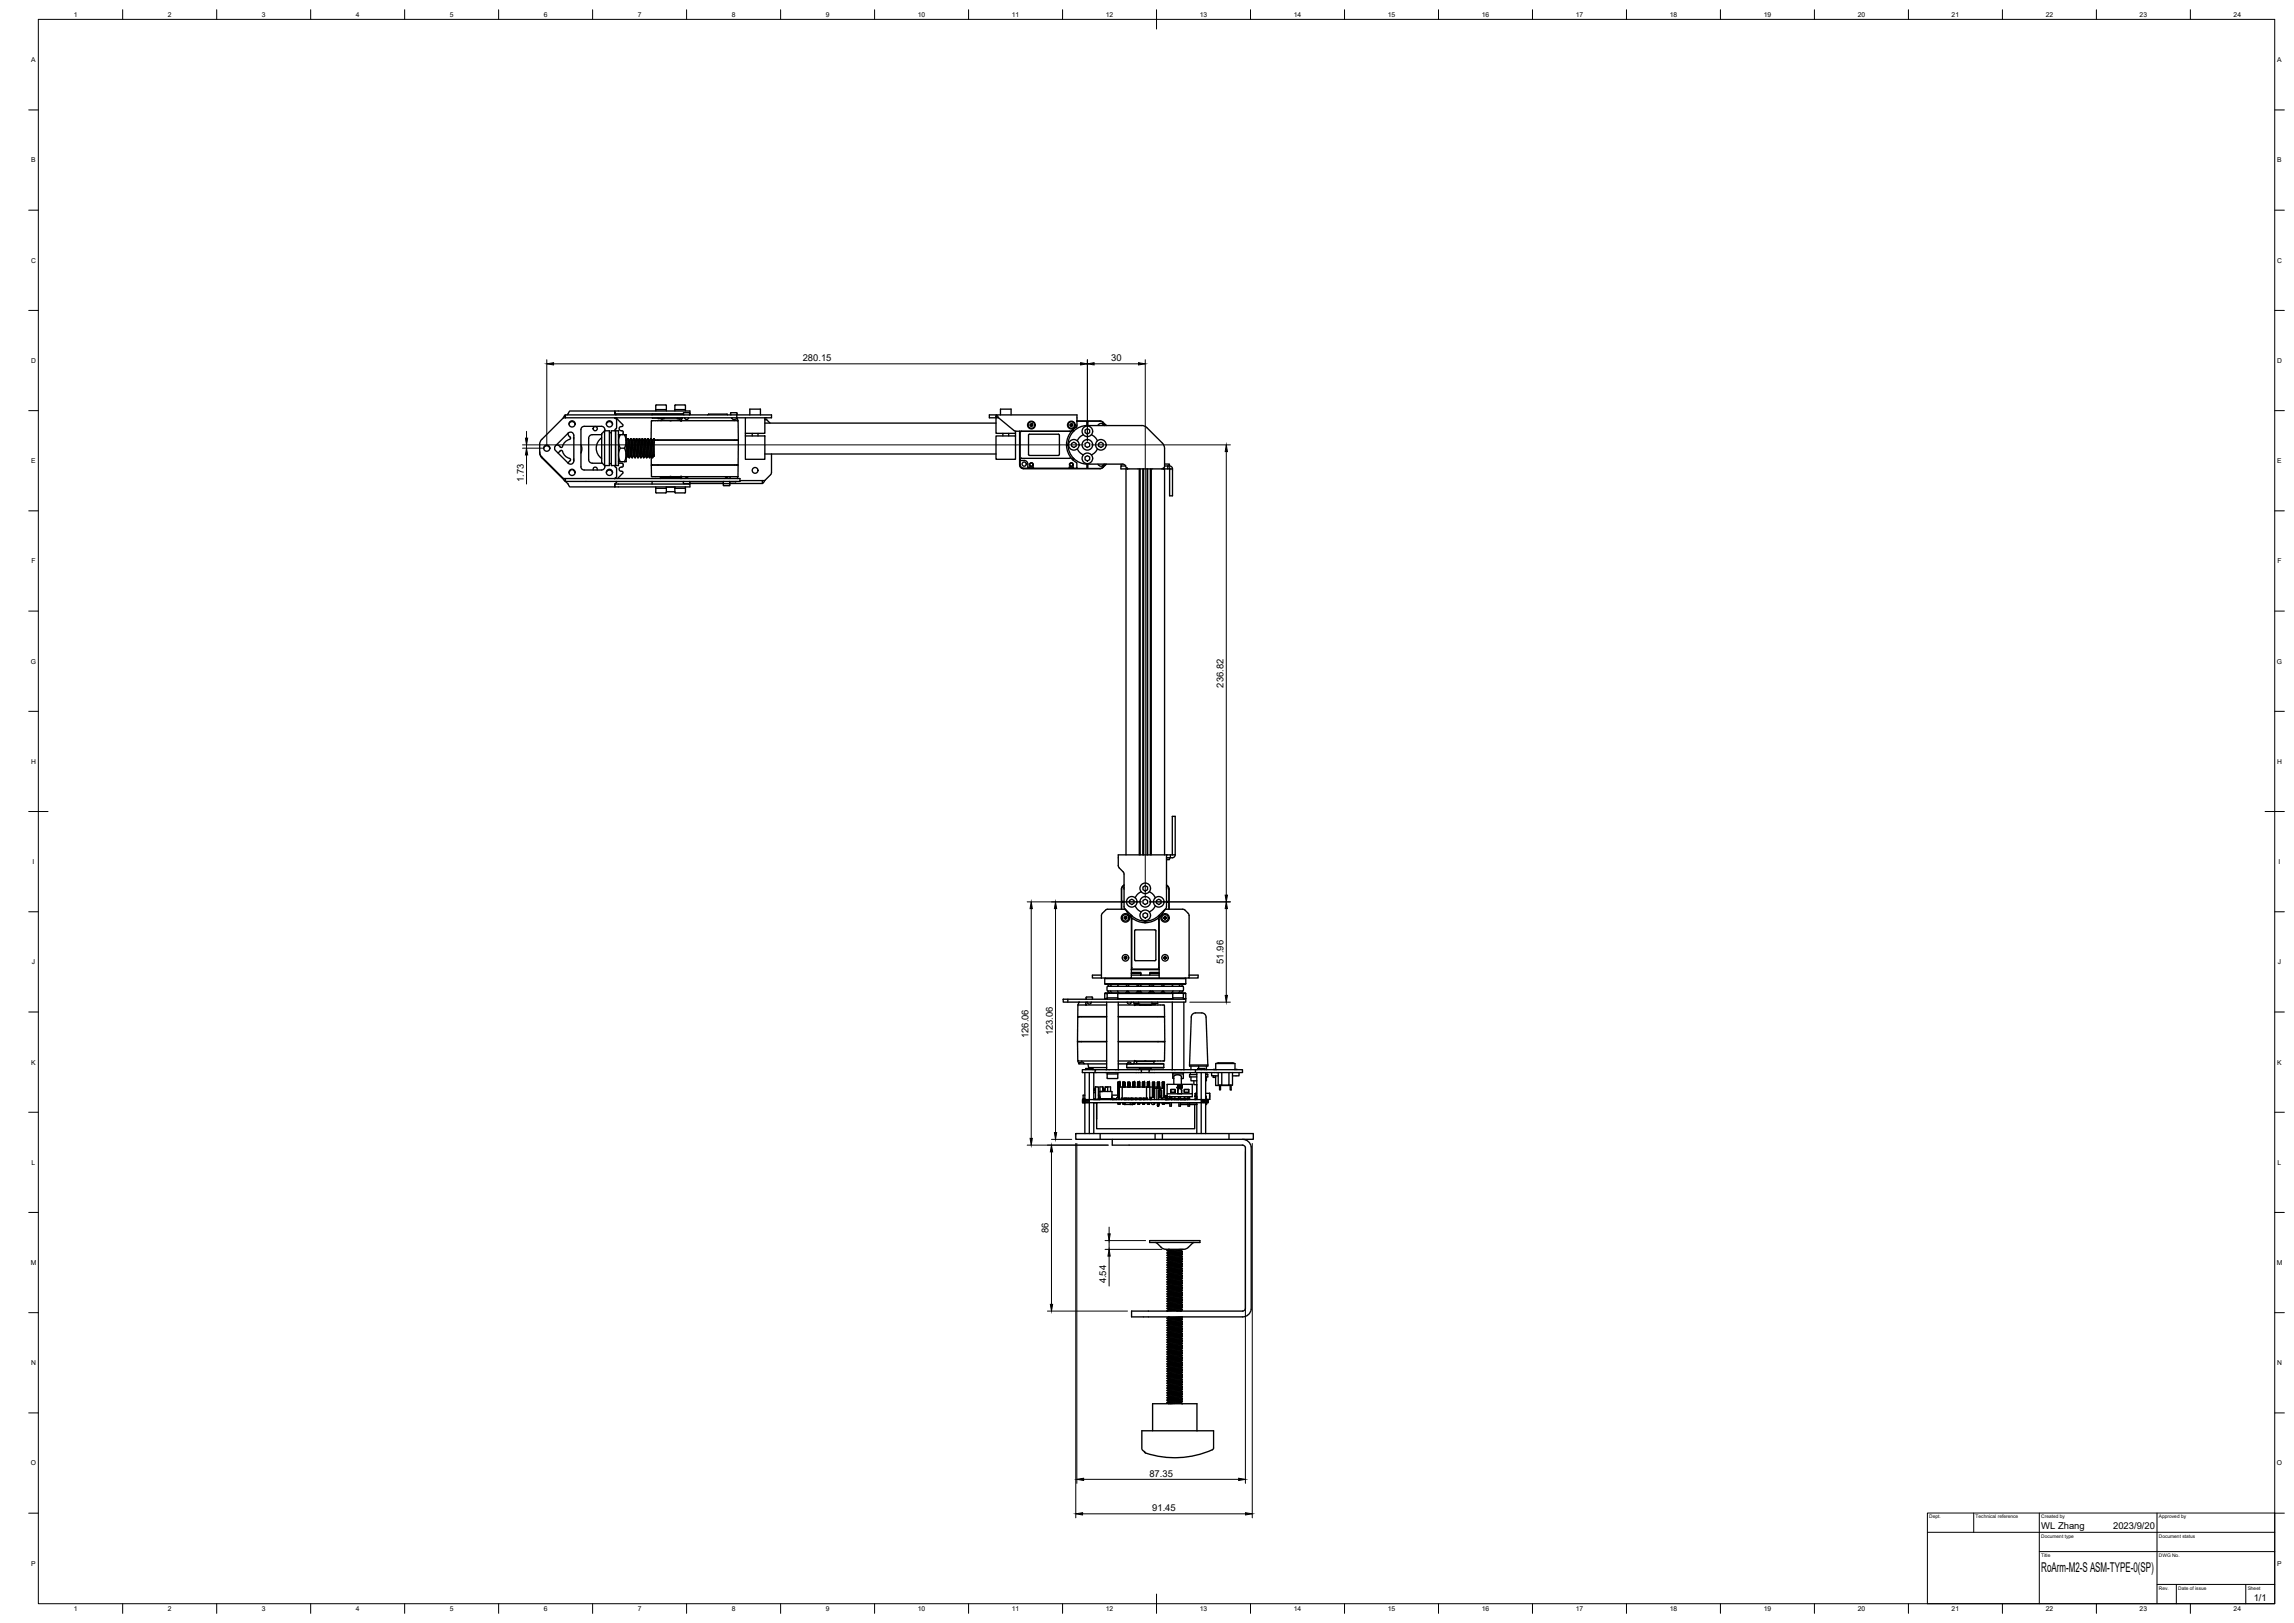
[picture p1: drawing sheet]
<svg xmlns="http://www.w3.org/2000/svg" width="1189mm" height="841mm" viewBox="0 0 1189 841" stroke-linecap="round" stroke-linejoin="round" font-family="sans-serif">
<defs><g id="words">
<text font-size="7" x="1058" y="815">RoArm-M2-S ASM-TYPE-0(SP)</text>
<g font-size="4.9">
<text x="416" y="187">280.15</text>
<text x="576" y="187">30</text>
<text x="271" y="250" transform="rotate(-90 271 250)">1.73</text>
<text x="634" y="356" transform="rotate(-90 634 356)">236.82</text>
<text x="634" y="499" transform="rotate(-90 634 499)">51.96</text>
<text x="533" y="538" transform="rotate(-90 533 538)">126.06</text>
<text x="546" y="536" transform="rotate(-90 546 536)">123.06</text>
<text x="543" y="639" transform="rotate(-90 543 639)">86</text>
<text x="573" y="665" transform="rotate(-90 573 665)">4.54</text>
<text x="596" y="765">87.35</text>
<text x="597" y="783">91.45</text>
<text x="1058" y="793">WL Zhang</text>
<text x="1095" y="793">2023/9/20</text>
<text x="1168" y="830">1/1</text>
</g>
<g font-size="3.5">
<text x="38" y="9">1</text>
<text x="87" y="9">2</text>
<text x="136" y="9">3</text>
<text x="184" y="9">4</text>
<text x="233" y="9">5</text>
<text x="282" y="9">6</text>
<text x="331" y="9">7</text>
<text x="379" y="9">8</text>
<text x="428" y="9">9</text>
<text x="476" y="9">10</text>
<text x="524" y="9">11</text>
<text x="573" y="9">12</text>
<text x="622" y="9">13</text>
<text x="670" y="9">14</text>
<text x="719" y="9">15</text>
<text x="768" y="9">16</text>
<text x="817" y="9">17</text>
<text x="865" y="9">18</text>
<text x="914" y="9">19</text>
<text x="963" y="9">20</text>
<text x="1011" y="9">21</text>
<text x="1060" y="9">22</text>
<text x="1109" y="9">23</text>
<text x="1158" y="9">24</text>
<text x="16" y="32">A</text>
<text x="1180" y="32">A</text>
<text x="16" y="84">B</text>
<text x="1180" y="84">B</text>
<text x="16" y="136">C</text>
<text x="1180" y="136">C</text>
<text x="16" y="188">D</text>
<text x="1180" y="188">D</text>
<text x="16" y="240">E</text>
<text x="1180" y="240">E</text>
<text x="16" y="292">F</text>
<text x="1180" y="292">F</text>
<text x="16" y="344">G</text>
<text x="1180" y="344">G</text>
<text x="16" y="396">H</text>
<text x="1180" y="396">H</text>
<text x="17" y="448">I</text>
<text x="1181" y="448">I</text>
<text x="17" y="500">J</text>
<text x="1181" y="500">J</text>
<text x="16" y="552">K</text>
<text x="1180" y="552">K</text>
<text x="16" y="604">L</text>
<text x="1180" y="604">L</text>
<text x="16" y="655">M</text>
<text x="1180" y="655">M</text>
<text x="16" y="707">N</text>
<text x="1180" y="707">N</text>
<text x="16" y="759">O</text>
<text x="1180" y="759">O</text>
<text x="16" y="811">P</text>
<text x="1180" y="811">P</text>
<text x="38" y="835">1</text>
<text x="87" y="835">2</text>
<text x="136" y="835">3</text>
<text x="184" y="835">4</text>
<text x="233" y="835">5</text>
<text x="282" y="835">6</text>
<text x="331" y="835">7</text>
<text x="379" y="835">8</text>
<text x="428" y="835">9</text>
<text x="476" y="835">10</text>
<text x="524" y="835">11</text>
<text x="573" y="835">12</text>
<text x="622" y="835">13</text>
<text x="670" y="835">14</text>
<text x="719" y="835">15</text>
<text x="768" y="835">16</text>
<text x="817" y="835">17</text>
<text x="865" y="835">18</text>
<text x="914" y="835">19</text>
<text x="963" y="835">20</text>
<text x="1011" y="835">21</text>
<text x="1060" y="835">22</text>
<text x="1109" y="835">23</text>
<text x="1158" y="835">24</text>
</g>
<g font-size="2.5">
<text x="1000" y="787">Dept.</text>
<text x="1024" y="787">Technical reference</text>
<text x="1058" y="787">Created by</text>
<text x="1119" y="787">Approved by</text>
<text x="1058" y="797">Document type</text>
<text x="1119" y="797">Document status</text>
<text x="1058" y="807">Title</text>
<text x="1119" y="807">DWG No.</text>
<text x="1119" y="824">Rev.</text>
<text x="1129" y="824">Date of issue</text>
<text x="1165" y="824">Sheet</text>
</g>
</g></defs>
<!-- layer: Visible -->
<g fill="none" stroke="#000" stroke-width=".7">
<path d="M292 217l-11 11M293 216l-1 1M293 216v-1l-1 2M293 215h89M293 216h89M295 220a1.6 1.6 0 0 1 1-2 1.6 1.6 0 0 1 2 2M314 220a1.6 1.6 0 0 1 2-2 1.6 1.6 0 0 1 1 2M319 217h.1M319 213v1zM319 214v1M319 217l1 1v4l-1 1M319 214h35"/>
<path d="M320 216l3 4a1 1 0 0 1-1 1 1 1 0 0 1-1 0 1.8 1.8 0 0 0 2 3l-1 1M338 218l-1 9M338 218h.1M338 215h16M338 216l16 1M338 214v1M340 212h5v-2h-5v3M341 217h3M343 218h10M343 217v1M345 212v1M347 218h1"/>
<path d="M350 212h5M350 213v-3h5v3M351 217h2M352 217v1M353 217v1h-15M354 217l-1 1h30v10M354 216v1M355 216v1a1 1 0 0 0 1 0 1 1 0 0 0 1 0v-1M357 215h.1M358 214h-1a2.1 2.1 0 0 0-3 1M358 215h-1M358 215v-2h-63l-1 2"/>
<path d="M358 214h.1M367 215h10M379 215h.1M379 215a2.2 2.2 0 0 1 3-1v1M379 216l1 1h2l1 1M382 216v1M382 215h18v1h-18M382 215v1M382 215h.1M382 217h.1M386 216v9h10v-9h1M389 215v-3h5v3"/>
<path d="M396 218l1-1 2 2M396 219h120M516 215l2 2-2-1zM518 217l8 6h28l4-2v-6h-45v1h3v9h10v-2M518 215v-3h6v3M558 218h.1M558 218h13l2 2M570 218l1 1M571 220l1 1M280 234l1 3 11 11h1M281 228l-1 2v6l12 13M282 232a1.6 1.6 0 0 1 1-1 1.6 1.6 0 0 1 2 1"/>
<path d="M294 225l1 1a1 1 0 0 1 1 1 1 1 0 0 1-1 1 7 7 0 0 0-4 4l-3-1M294 224a1.7 1.7 0 0 1 2 0 1.7 1.7 0 0 1 1 2v13a1.5 1.5 0 0 1-1 1 1.5 1.5 0 0 1-1 0v-1a.9 .9 0 0 0 1 0 .9 .9 0 0 0-1-1 7 7 0 0 1-4-5l-2 2M295 224l-7 7-1 1 1 1 7 7M297 227h.1M297 238v1M301 230l1 3-1 2M302 221h1h9a4 4 0 0 1 1 4v16a1.7 1.7 0 0 1-1 3h-9l-2-1v-20zM312 227a7 7 0 0 0 0 11M312 225l1-2h3v18h-3l-1-1zM312 225h-6l-1 1v12l1 2h6M316 224h1M317 223h4v18h-4z"/>
<path d="M319 223v18M321 239h.1M321 225h.1M321 225v3v3a2.3 2.3 0 0 1 0 3v3v2M321 232h3M321 225h3M321 239h3M324 225h1v14h-1v-2v-3a2.3 2.3 0 0 1 0-3v-3zM325 235v2M325 237h.1M325 228v8l1 1M325 228v8"/>
<path d="M325 227l1 10M325 227v1M325 227h1M326 227v10M326 236l-1 1M326 227v1M326 228l1 8M326 228h.1M326 237h.1M326 228l1 8 1 1M327 236h.1M327 227l1 10"/>
<path d="M327 227l-1 1M327 236l-1 1M327 227h.1M327 227l1 1M328 228h.1M328 228v8M328 237h.1M328 228v8l1 1M328 236h1M328 227l1 10M328 227v1M328 236v1"/>
<path d="M329 227v1M329 228l2 9M329 228l1 8M329 237h.1M330 236h.1M330 227l1 10M330 227l-1 1M330 236l-1 1M330 227h.1M330 227l1 1M331 228h.1M331 228v8"/>
<path d="M331 237h.1M331 228v8l1 1M331 236h1M331 227l1 10M331 227v1M331 236v1M331 227h1M332 227v10M332 227v1M332 228h.1M332 228l1 8M332 237h.1"/>
<path d="M332 228l1 8 1 1M333 236h.1M333 236l-1 1M333 227l1 10M333 227l-1 1M333 227h.1M333 227l1 1M334 228v8M334 228h.1M334 237h.1M334 228v8l1 1M334 236h1"/>
<path d="M334 236v1M334 227l1 10M334 227v1M334 227h1M335 227v10M335 227v1M335 228l1 8M335 228h.1M335 237h.1M335 228l1 8 1 1M336 236h.1M336 236l-1 1"/>
<path d="M336 227l1 10M336 227h.1M336 227l-1 1M336 227l1 1M337 228v8M337 228h.1M337 237h.1M337 228v8l1 1M337 227l1 10M337 227v1M337 227h1M338 227v10"/>
<path d="M338 236l-1 1M338 227v1M338 228h.1M338 228l1 8M338 237h.1M339 227v2M339 227l-1 1M339 236l-1 1M339 228h44zM339 229v7M382 228h.1M383 228v13h-45l-1-5"/>
<path d="M386 225v1M386 226h10v12h-10zM390 225v1M393 225v1M396 235h120M400 235v10l-4 4M516 226h10v12h-10zM520 225v1M523 225v1M526 225v1M528 223v18l2 2h40l3-2M529 223v18v1l2 1"/>
<path d="M529 238l3 1 1 1M529 237h.1M529 224h.1M529 224h26M533 235l1 1h15v-1M533 236v-10l1-1h15v11M534 220h1v1h-1zM553 231l1 4 2 3M553 230v1M553 230h1M553 231h1M554 220h1l1 1h-1z"/>
<path d="M555 237l-26 1M555 230l2-1 1 1v1l-1 1-2-1zM556 223l-3 4v3M556 238h.1M556 223h1M556 223v1M556 238l2 2v2M556 237v1M557 238h-1M558 220v1l-2 2M558 233l2 2 1 1M561 225l-2 2-1 1"/>
<path d="M562 230l2-1 1 1v1l-1 1-2-1zM562 223l2-1 1 1v1l-1 1-2-1zM562 237l2-1 1 1v1l-1 1-2-1zM563 221v-3h1v3M566 225l1 1 2 2M569 233l-1 1-2 2M569 220a1.7 1.7 0 0 1 2-1 1.7 1.7 0 0 1 1 1M569 230l2-1 1 1v1l-1 1-2-1zM573 220h.1M573 220v1M292 248l3 4h24v-1M293 248h90v1h-90z"/>
<path d="M296 243l-1 2M297 243l1 2M309 244a1.1 1.1 0 0 0-1-2 1.1 1.1 0 0 0-1 2M314 245a1.6 1.6 0 0 1 2-1 1.6 1.6 0 0 1 1 1M316 240h1M319 241l1 2v4l-1 1M319 248h.1M319 251h.1M319 251h39v1h-39zM320 249l-1 2M321 240h2v2a1.3 1.3 0 0 0-2 1 1.3 1.3 0 0 0 2 1v1l-3 3M338 247h15v1"/>
<path d="M338 247v-6h45l-1 6M338 249v2M338 241h.1M340 252v3h5v-2h-5M342 247h11zM342 247v1M345 247h.1M345 255h5M346 247h.1M347 247h.1M347 247h1M348 247h.1"/>
<path d="M349 247h.1M349 247h1M350 247h.1M350 253h5M353 247v1M354 249v1a1.7 1.7 0 0 0 3 1M355 248l1-1 1 1M355 252v3h-5v-3h-5v1M357 251h.1M357 249v2M357 250h18M375 249v1a1.7 1.7 0 0 0 3 1"/>
<path d="M376 248l1-1v1M378 249v2M378 251a1.7 1.7 0 0 1-3 1v-1h-18M378 251h17M378 247v1M381 250h.1M381 250h-3M381 249v1M382 241h.1M382 247h-29v1M382 247v1M383 249h12"/>
<path d="M396 249h-1M396 249l-1 2v-2M529 241v1l2 1 27-1M533 241v2M533 242h.1M533 242h3M534 242h-1M536 242h.1M554 242h.1M554 242h2M556 242h.1M558 242h.1"/>
<path d="M563 241v2h1v-2M569 241a1.7 1.7 0 0 0 2 1 1.7 1.7 0 0 0 1-1h-1M571 242l-1 1M573 241h.1M581 241h.1M583 241h-1h-18a10 10 0 0 1-10-10 10 10 0 0 1 10-10h28h2l9 10 1 10M583 241h-2v2h3M583 241l1 2M584 243v200M584 243h.1M584 243h19M590 243v200"/>
<path d="M591 243v200M592 243v200M593 243v200M594 243v200M595 243v200M596 243v200M597 243v200M603 243h.1M603 243h3M604 240h2v1M604 241l-1 2M604 241h1"/>
<path d="M604 243v200M605 241l2 1 1 1M605 241v2M606 243h2v14h-2zM608 423h1v20h-1zM580 443h25l-1 27-3 4a10 10 0 0 1-15 0l-3-4-1-17-2-4zM582 459l-1 2M583 460v1M583 459l-2 2M592 460l2-1 1 1v1l-1 1-2-1zM605 460v1M605 444h2"/>
<path d="M605 443h3M605 459l1 2M606 444v1h-1M607 443v1M608 443h.1M609 443l-1 1h-1M581 461v10M583 467h-2v1h2M583 475h1v1h-1zM585 467l2-1 1 1v1l-1 1-2-1zM586 474v1M586 475l-2-3-2-1h-8l-3 3v33"/>
<path d="M586 475l4 3h3M586 475v30M587 475h-1M587 476v25M588 469l1 2 2 2M591 462l-1 1-2 2M592 474l2-1 1 1v1l-1 1-2-1zM592 467l2-1 1 1v1l-1 1-2-1zM593 478h1M593 477v1M594 477v1M596 462l2 2 1 1"/>
<path d="M599 469l-2 2-1 2M599 467l2-1 1 1v1l-1 1-2-1zM600 476l1 25M600 475h1M601 475l-3 2-4 1M601 475l3-4h9l3 3v31M601 475v30M601 474v1M603 475h1l1 1h-1zM605 467h1v1h-1M606 461v10M583 496h1v1h-1z"/>
<path d="M588 482h11v16h-11zM603 496h1l1 1h-1zM551 518h64v1h-64zM553 518v1M559 519v2M559 519h.1M563 519v2M564 519h-1a1.1 1.1 0 0 0 2 1 1.1 1.1 0 0 0 1-1M566 517v1M566 517a1.7 1.7 0 0 0-3 1M571 505h-5v2h5M573 517h1"/>
<path d="M573 515h1M573 515h41l1 2M573 510h42M573 507h42M573 517v1M573 507v3M573 515v2M573 507h.1M574 519v35M574 517h5M574 518v-3h5v3M574 511h37a1.5 1.5 0 0 1 2 1 1.5 1.5 0 0 1-2 1h-36a1.4 1.4 0 0 1-1 0 1.4 1.4 0 0 1 0-2z"/>
<path d="M574 513l1 2M575 510l-1 1M575 513l1 2M576 510l-1 1M579 513l1 2M579 517h29M579 515h29M580 519v35M580 510h.1M580 514v1M580 510l-1 1M583 510l1 1"/>
<path d="M584 514h1M584 513l-1 2M584 519a1.1 1.1 0 0 0 1 1 1.1 1.1 0 0 0 1-1M585 513v2M585 510v1M586 504h5v1v-1zM586 504h5M586 505h15M586 505v2h-15M586 507h15M586 502h15M587 501h.1"/>
<path d="M587 501v1M587 519l1 2h-8M588 520h.1M589 510l1 1M589 514h2M590 513l-1 2M590 519v1h-2M590 510v1M590 513v1M591 513v1M591 513l1 2M592 510l-1 1"/>
<path d="M595 510l1 1M596 514h2M596 513l-1 2M596 513v1M597 519v1h3v-1M597 510v1M597 513v1M597 513l1 2M598 510l-1 1M599 520h.1M601 501l-1 1M601 501h.1"/>
<path d="M601 504h-5h5h-5v1M601 505v2h15v-2M602 510v1M602 514h1M602 513v2M603 513l1 2M604 510l-1 1M607 510l1 1M607 514v1M607 510h.1M608 519v35M608 517h5"/>
<path d="M608 518v-3h5v3M608 513l-1 2M611 510l1 1M612 513l-1 2M612 510l1 1M613 513l-1 2M613 517h2M613 515h2M614 519v35M614 507l1 3M615 517l-1 1M616 505h5v2h-5"/>
<path d="M559 521v6h15h-15l-1 13h16M559 521h15M559 527h.1M559 540h.1M574 540h-16l1 10h15M580 540h24l-1 10M588 521h6M588 520h11zM591 521h.1M591 521h1M592 521h.1M593 521h.1"/>
<path d="M593 521h1M594 521h.1M595 521h.1M595 521h1M596 521h.1M596 521h1M597 521h.1M601 521h-7M601 521h2l1 6h-24h24v13h-24M603 527h.1M603 540h.1M618 526l2-1a4 4 0 0 1 5 2l1 25h-10l1-25z"/>
<path d="M559 550v1l2-1 1 1M559 551h3M562 551h12M562 556v14M563 554h3M564 551v2h10M565 556v14h58v-14M567 556v14h1h-1M568 554h-7v2h7v-2h6M574 554h18M574 556h5M574 556v3h5v-3"/>
<path d="M580 550h8v1M580 551h4M584 553h19M584 551h19M584 551v2M584 551h.1M584 551h3M586 551a1 1 0 0 0-1-1 1 1 0 0 0-1 1M586 551h.1M588 551h-1M588 551h15v2M589 550h10"/>
<path d="M589 550v1M591 553v1h5l1-1M593 550h1M596 554h-4v2h-24M598 550v1M603 550h.1M603 550h-15M608 554h12M608 554h-12v2h-4M608 556h5M608 556v3M613 556v3h-1"/>
<path d="M616 552h10M617 556v1M617 558v2h3M617 552v2M620 556h3M620 557h-4v1h4M620 556v14M621 554h3M621 552v2M625 557h1v1h-1M625 556v14M625 558v2"/>
<path d="M625 552v2M626 556v1M628 556v1h3M629 557v1h1M629 554h.1M629 554h15v2h-21M630 557v5h2M631 551h8M631 556v6h2v-6M637 556v6h-4M639 556v6h-2M639 551h-8"/>
<path d="M639 551h.1M641 554h-1v-3h-10v3h-10v2h-24M641 554h.1M642 556v1h-3M561 570v1zM561 570v1M561 569l1 1M561 569h1M561 570h.1M562 570v1M562 571v16M562 571h.1"/>
<path d="M562 569v1v1M562 569v1M562 568h-1v1M562 570h1v1h-1M563 570v1M563 570h1v1h-1M564 570h1v1h-1M567 566h1M567 564h.1M567 565v-1v1M568 563v2h-1M568 563h1v7h-1z"/>
<path d="M568 563h.1M569 571h-2v16M569 569h1M569 568h1M570 570h.1M570 569v1M570 568h.1M570 569h.1M570 566h.1M570 568v1M571 566h5v2M571 566h-1"/>
<path d="M571 563l1 2h1v-2h3v3M572 566v-3h-2v6M572 564v1M574 563v3M574 563h-1M576 569l-6 1h6M576 568v1M576 569h.1M576 568h.1M576 569h1M576 568h3M576 570h.1"/>
<path d="M576 569v1M577 569v1zM577 569h2M579 571v1h1v-1M580 561v8M580 571v1M580 563v7zM580 563h17M580 561v8h-1v1M580 561v2v-2M580 561h-1v8M580 561v2z"/>
<path d="M581 570v-1h14v1M581 569v1M582 563v6M582 571v1h1v-1v1h4v-1v1h1v-1M582 561v2M582 571v1M582 561l1 2M583 569h.1M583 569v1M583 561h.1M583 571v1M583 561v2"/>
<path d="M583 561v2zM583 570h.1M583 569v1v-1M584 569v1v-1M584 569v1M584 561v2l1-2M585 569h.1M585 569v1M585 561v2M585 563v-2v2M585 570h.1M585 569v1v-1"/>
<path d="M585 561h.1M585 561v2zM585 563v-2l1 2M586 571v1M586 569v1v-1M586 569v1M587 569h.1M587 569v1M587 571v1M587 570h.1M587 561v2v-2M587 569v1v-1"/>
<path d="M587 561h1M587 561v2M588 561v2M588 571v1M588 561h.1M588 569v1M589 569h.1M589 569v1M589 570h.1M589 569v1v-1M590 571v1h1v-1M590 561v2"/>
<path d="M590 571v1M590 561h1M591 561v2zM591 569h.1M591 569v1M591 570h.1M591 569v1v-1M592 571h-2v1M592 571v1h1v-1M592 561v2M592 571v1M593 561v2"/>
<path d="M593 569h.1M593 561h-1v2M593 569v1M593 561h.1M593 571v1M593 570h.1M593 561v2zM593 569v1v-1M594 569v1M594 571h-1v1M594 563v6M595 571v1h1v-1"/>
<path d="M595 561v2M595 571v1M595 561h1M596 561v2M596 571v1M596 561v9M596 569h.1M596 569v1zM596 569v1M596 570h.1M597 569l-1 1M597 571l1 1v-1v1"/>
<path d="M598 561l-1 8M598 561v8M598 561v8h-1v1M598 561v3M598 563h2M598 572h.1M600 570v-6h1v1h-1v5M600 563v1h-2v6M600 561v3v-3M600 572h.1M600 561h.1M600 571v2"/>
<path d="M600 573h1M600 561v3M600 568h2M601 565v3M601 561l-1 3M601 561v3M601 571v2M601 561h.1M601 571v1M601 563v5M602 569h.1M602 568v1"/>
<path d="M602 568h.1M602 568l-1 1h1M602 564h1v5h-1v-4h-1zM602 569v1M602 571v1h1v-1M603 561v3M603 571v1M603 561v8h1v1M603 561v8zM603 561h-1v3M603 568h.1M603 568h2"/>
<path d="M603 568h1M604 569v1zM604 569h1M604 570h.1M604 569h1h-1zM605 569h.1M605 569v1M605 570h.1M605 569v1zM605 568h-1M605 567v1h13v-1M605 569h1"/>
<path d="M605 568h.1M606 568h.1M606 571l-3 1M606 568v2M606 568v1M606 569v1M606 571v2h1v-2M607 565h2v1h-2zM607 569h1v1l-2-1M607 568v1M607 570h.1M608 569v1"/>
<path d="M608 569h.1M608 562v-4l2-1 2 1v4M609 569h1v1h-1zM609 568v1M610 569v1zM610 564h.1M610 563h3zM610 565v2h-5v-5h13v5h-6v-2M610 567h2M610 565v2h2v-2M611 564h.1M610 565a.9 .9 0 0 1 1-1 .9 .9 0 0 1 1 1"/>
<path d="M610 569v1M611 569h1v1M611 570h.1M611 568v1M611 571v2h1v-2M611 568v2M612 564h.1M612 568v1h2M612 572h4M612 569h1M612 569h.1M612 570h.1"/>
<path d="M612 563v-1v1v-1h-2v1h1v-1v1h2M612 563h.1M613 564h.1M613 563h.1M613 562l-1 1M613 570h-1M614 569h.1M614 570h.1M614 565h2v1h-2zM614 568v1M614 569l1 1zM615 569v1"/>
<path d="M616 569h.1M616 568v2h-1zM616 571v2v-2M616 569v1M616 568v1M616 572h4M619 560v2h1M619 572v13h-51v-14v9M619 568h.1M619 567h.1M619 567v1M619 567h1"/>
<path d="M619 568h1M619 568v1h1M620 569v1M620 570h.1M620 570h-1M620 567h.1M620 567v1M620 568h.1M620 567h-1M620 569h.1M620 571v16M623 570v1z"/>
<path d="M623 570h1v1h-1M624 570v1M624 570h1v1h-1M625 570v1M625 568h.1M625 567h2v3M625 571v16M625 569h.1M625 568v2M625 570h2M625 571v1M626 570v1"/>
<path d="M627 567v3M632 562v3h1v-3M637 562h-4M638 562v3v-3M558 587h92v3h-92zM565 587v-16h58v16M570 587v3M576 590v3h68l1 1v85h-1h-58v3h58a5 5 0 0 0 4-3v-85a5 5 0 0 0-4-4M599 587v3M602 587v3M637 587v3M596 643h26v1h-26z"/>
<path d="M605 649h.1M605 652h.1M605 654h.1M605 657h.1M605 658h.1M606 647v1M606 649h.1M606 650h.1M606 651h.1M606 652v1M606 654h.1M606 655h.1"/>
<path d="M606 656h.1M606 657v1M606 659h.1M606 660h.1M606 647l-1 1M606 650h-1M606 655h-1M606 659h-1M606 647h.1M612 659l-6 1M612 658l-6 1M612 657h-6"/>
<path d="M612 655l-6 1M612 654l-6 1M612 653l-6 1M612 652h-6M612 650l-6 1M612 649l-6 1M612 648l-6 1M612 657l-6 1M612 656h-6M612 652l-7 1M612 651h-6M612 657h1l-8 1h1"/>
<path d="M612 648h.1M612 649h.1M612 650v1M612 652h.1M612 653h.1M612 654h.1M612 655v1M612 657h.1M612 658h.1M612 659h.1M612 659l1 1M612 658l1 1"/>
<path d="M612 656h1M612 654l1 1M612 653l1 1M612 652h1M612 651h1M612 649l1 1M612 648l1 1M612 647l-7 1M613 649h-8h1M613 650l-8 1M613 651l-8 1 1-1M613 652l-8 1"/>
<path d="M613 654h-8h1M613 655l-8 1M613 656l-8 1 1-1M613 659h-8M613 660h-8h1M613 659h-1M613 658h-1M613 656l-1 1M613 655h-1M613 654h-1M613 653h-1M613 651l-1 1"/>
<path d="M613 650h-1M613 649h-1M613 648h-1M613 660l-8 1h1M613 659h-8l1 1M613 657l-8 1 1 1M613 656l-8 1h1M613 655l-8 1h1M613 654h-8l1 1M613 652l-8 1 1 1M613 651l-8 1h1M613 650l-8 1h1"/>
<path d="M613 649h-8l1 1M613 647l-8 1 1 1M613 647h.1M613 649h.1M613 650h.1M613 651h.1M613 652h.1M613 654h.1M613 655h.1M613 656h.1M613 657h.1M613 659h.1"/>
<path d="M613 660h.1M619 644l-4 3h-2h-10l-4-3M605 660v1M605 663h.1M605 667h.1M605 669h.1M605 673h.1M605 675v1M605 678h.1M606 661h.1M606 662v1M606 664h.1"/>
<path d="M606 665h.1M606 666h.1M606 667v1M606 669h.1M606 670h.1M606 671h.1M606 672v1M606 674h.1M606 675h.1M606 676h.1M606 677v1M606 679h.1"/>
<path d="M606 661l-1 1M606 664h-1M606 665h-1M606 670h-1M606 671l-1 1M606 674h-1M606 676l-1 1M606 679h-1M612 679h-2M612 678l-6 1M612 677h-6M612 675l-6 1"/>
<path d="M612 674l-6 1M612 673l-6 1M612 672h-6M612 670l-6 1M612 669l-6 1M612 668l-6 1M612 667h-6M612 665l-6 1M612 664l-6 1M612 663l-6 1M612 662h-6M612 660l-6 1"/>
<path d="M612 677l-6 1M612 676h-6M612 672l-7 1 8-1h-1M612 671h-6M612 667l-7 1M612 666h-6M612 662l-6 1M612 661h-6M612 662h1l-8 1h1M612 667h1l-8 1M612 660v1M612 662h.1"/>
<path d="M612 663h.1M612 664h.1M612 665v1M612 668h.1M612 669h.1M612 670v1M612 673h.1M612 674h.1M612 675v1M612 677h.1M612 678h.1M612 679h.1"/>
<path d="M612 678l1 1M612 677h1M612 676h1M612 674l1 1M612 673l1 1M612 671h1M612 669l1 1M612 668l1 1M612 666h1M612 664l1 1M612 663l1 1M612 661h1"/>
<path d="M613 672l-8 1 1 1M613 661l-8 1M613 664h-8M613 665l-8 1M613 666l-8 1 1-1M613 669h-8h1M613 670l-8 1M613 671l-8 1M613 674h-8M613 675h-8h1M613 676l-8 1M613 677l-8 1h1"/>
<path d="M613 679h-8M613 679h-1M613 678h-1M613 676l-1 1M613 675h-1M613 674h-1M613 673h-1M613 671l-1 1M613 670h-1M613 669h-1M613 668h-1M613 666l-1 1"/>
<path d="M613 665h-1M613 664h-1M613 663h-1M613 661l-1 1M613 660h-1M613 677l-8 1 1 1M613 676l-8 1h1M613 675l-8 1h1M613 674h-8l1 1M613 671l-8 1h1M613 670l-8 1h1M613 669h-8l1 1"/>
<path d="M613 667l-8 1 1 1M613 666l-8 1h1M613 665l-8 1h1M613 664h-8l1 1M613 662l-8 1 1 1M613 661l-8 1h1M613 661h.1M613 662h.1M613 664h.1M613 665h.1M613 666h.1M613 667h.1"/>
<path d="M613 669h.1M613 670h.1M613 671h.1M613 672h.1M613 674h.1M613 675h.1M613 676h.1M613 679h.1M605 683h.1M605 685v1M605 689h.1M605 692h.1"/>
<path d="M605 694h.1M605 698h.1M606 682v1M606 684h.1M606 685h.1M606 686h.1M606 687v1M606 689h.1M606 690h.1M606 691h.1M606 692v1M606 694h.1"/>
<path d="M606 695h.1M606 696h.1M606 697v1M606 699h.1M606 700h.1M606 684h-1M606 686l-1 1M606 688h-1M606 690h-1M606 695h-1M606 696l-1 1M606 699h-1"/>
<path d="M612 699l-6 1M612 698l-6 1M612 697h-6M612 695l-6 1M612 694l-6 1M612 693l-6 1M612 692h-6M612 690l-6 1M612 689l-6 1M612 688l-6 1M612 687h-6M612 685l-6 1"/>
<path d="M612 684l-6 1M612 683l-6 1M612 697l-6 1M612 696h-6M612 692l-7 1M612 691h-6M612 687l-6 1M612 686h-6M612 687h1l-8 1M612 692h1l-8 1M612 683h.1M612 684h.1"/>
<path d="M612 685v1M612 688h.1M612 689h.1M612 690v1M612 693h.1M612 694h.1M612 695v1M612 697h.1M612 698h.1M612 699h.1M612 699l1 1M612 698l1 1"/>
<path d="M612 697h1M612 696h1M612 694l1 1M612 693l1 1M612 691h1M612 689l1 1M612 688l1 1M612 686h1M612 684l1 1M612 683l1 1M612 682l-7 1h1M613 684h-8"/>
<path d="M613 685h-8h1M613 686l-8 1M613 689h-8h1M613 690l-8 1M613 691l-8 1 1-1M613 694h-8h1M613 695l-8 1M613 696l-8 1M613 697l-8 1h1M613 699h-8M613 700h-8h1M613 699h-1"/>
<path d="M613 698h-1M613 696l-1 1M613 695h-1M613 694h-1M613 693h-1M613 691l-1 1M613 690h-1M613 689h-1M613 688h-1M613 686l-1 1M613 685h-1M613 684h-1"/>
<path d="M613 683h-1M613 700l-8 1h1M613 699h-8l1 1M613 697l-8 1 1 1M613 696l-8 1h1M613 695l-8 1h1M613 694h-8l1 1M613 692l-8 1 1 1M613 691l-8 1h1M613 690l-8 1h1M613 689h-8l1 1M613 688h-8l1 1"/>
<path d="M613 686l-8 1h1M613 685l-8 1h1M613 684h-8l1 1M613 682l-8 1 1 1M613 682h.1M613 684h.1M613 685h.1M613 686h.1M613 687v1M613 689h.1M613 690h.1M613 691h.1"/>
<path d="M613 692h.1M613 694h.1M613 695h.1M613 696h.1M613 697h.1M613 699h.1M613 700h.1M605 700v1M605 703h.1M605 705v1M605 709h.1M605 712h.1"/>
<path d="M605 714h.1M605 717h.1M605 718h.1M606 701h.1M606 702v1M606 704h.1M606 705h.1M606 706h.1M606 707v1M606 709h.1M606 710h.1M606 711h.1"/>
<path d="M606 712v1M606 714h.1M606 715h.1M606 716h.1M606 717v1M606 719h.1M606 720h.1M606 701l-1 1M606 704h-1M606 706l-1 1M606 708h-1M606 710h-1"/>
<path d="M606 715h-1M606 719h-1M612 719l-6 1M612 718l-6 1M612 717h-6M612 715l-6 1M612 714l-6 1M612 713l-6 1M612 712h-6M612 710l-6 1M612 709l-6 1M612 708l-6 1"/>
<path d="M612 707h-6M612 705l-6 1M612 704l-6 1M612 703l-6 1M612 702h-6M612 700l-6 1M612 717l-7 1 8-1h-1M612 716h-6M612 712l-7 1M612 711h-6M612 707l-6 1M612 706h-6"/>
<path d="M612 702l-6 1M612 701h-6M612 702h1l-8 1h1M612 707h1l-8 1M612 712h1l-8 1M612 700v1M612 702h.1M612 703h.1M612 704h.1M612 705v1M612 707h.1M612 708h.1"/>
<path d="M612 709h.1M612 710v1M612 713h.1M612 714h.1M612 715v1M612 718h.1M612 719h.1M612 719l1 1M612 718l1 1M612 716h1M612 714l1 1M612 713l1 1"/>
<path d="M612 711h1M612 709l1 1M612 708l1 1M612 706h1M612 704l1 1M612 703l1 1M612 701h1M613 701l-8 1M613 704h-8M613 705h-8h1M613 706l-8 1M613 709h-8h1"/>
<path d="M613 710l-8 1M613 711l-8 1 1-1M613 714h-8h1M613 715l-8 1M613 716l-8 1 1-1M613 719h-8M613 720h-8h1M613 719h-1M613 718h-1M613 716l-1 1M613 715h-1M613 714h-1"/>
<path d="M613 713h-1M613 711l-1 1M613 710h-1M613 709h-1M613 708h-1M613 706l-1 1M613 705h-1M613 704h-1M613 703h-1M613 701l-1 1M613 700h-1M613 720l-8 1h1"/>
<path d="M613 719h-8l1 1M613 717l-8 1 1 1M613 716l-8 1h1M613 715l-8 1h1M613 714h-8l1 1M613 712l-8 1 1 1M613 711l-8 1h1M613 710l-8 1h1M613 709h-8l1 1M613 708h-8l1 1M613 706l-8 1h1M613 705l-8 1h1"/>
<path d="M613 704h-8l1 1M613 702l-8 1 1 1M613 701l-8 1h1M613 701h.1M613 702h.1M613 704h.1M613 705h.1M613 706h.1M613 707v1M613 709h.1M613 710h.1M613 711h.1"/>
<path d="M613 712h.1M613 714h.1M613 715h.1M613 716h.1M613 717h.1M613 719h.1M613 720h.1M605 720v1M605 723h.1M605 725v1M606 721h.1M606 722v1"/>
<path d="M606 724h.1M606 725h.1M606 726h.1M606 727h.1M606 721l-1 1M606 724h-1M606 726l-1 1M612 727h-6M612 725l-6 1M612 724l-6 1M612 723l-6 1M612 722h-6"/>
<path d="M612 720l-6 1M612 726h-6M612 722l-6 1M612 721h-6M612 722h1l-8 1h1M612 727h1h-1M612 720v1M612 722h.1M612 723h.1M612 724h.1M612 725v1M612 727h.1"/>
<path d="M612 726h1M612 724l1 1M612 723l1 1M612 721h1M613 721l-8 1M613 724h-8M613 725h-8h1M613 726l-8 1M613 726l-1 1M613 725h-1M613 724h-1M613 723h-1"/>
<path d="M613 721l-1 1M613 720h-1M613 726l-8 1h1M613 725l-8 1h1M613 724h-8l1 1M613 722l-8 1 1 1M613 721l-8 1h1M613 721h.1M613 722h.1M613 724h.1M613 725h.1M613 726h.1"/>
<path d="M613 727h.1M597 741v-14h23v14M620 741h-28v10l1 2M620 741h9v10a44 44 0 0 1-36 1"/>
<circle cx="296" cy="220" r="1.6"/>
<circle cx="316" cy="220" r="1.6"/>
<circle cx="283" cy="232" r="1.6"/>
<circle cx="308" cy="222" r="1.1"/>
<circle cx="535" cy="220" r="2"/>
<circle cx="535" cy="220" r="1.7"/>
<circle cx="555" cy="220" r="2"/>
<circle cx="555" cy="220" r="1.7"/>
<circle cx="557" cy="231" r="2.7"/>
<circle cx="564" cy="231" r="2.7"/>
<circle cx="564" cy="223" r="2.7"/>
<circle cx="564" cy="238" r="2.7"/>
<circle cx="571" cy="231" r="2.7"/>
<circle cx="296" cy="245" r="1.6"/>
<circle cx="316" cy="245" r="1.6"/>
<circle cx="391" cy="244" r="1.5"/>
<circle cx="531" cy="240" r="1.1"/>
<circle cx="535" cy="241" r="1"/>
<circle cx="535" cy="241" r=".8"/>
<circle cx="555" cy="241" r="1"/>
<circle cx="555" cy="241" r=".8"/>
<circle cx="583" cy="476" r="2.2"/>
<circle cx="583" cy="476" r="1.7"/>
<circle cx="587" cy="467" r="2.7"/>
<circle cx="594" cy="467" r="2.7"/>
<circle cx="594" cy="460" r="2.7"/>
<circle cx="594" cy="474" r="2.7"/>
<circle cx="601" cy="467" r="2.7"/>
<circle cx="604" cy="476" r="2.2"/>
<circle cx="604" cy="476" r="1.7"/>
<circle cx="583" cy="496" r="1.7"/>
<circle cx="604" cy="496" r="1.7"/>
<circle cx="612" cy="564" r=".1"/>
</g>
<g fill="#000">
<circle cx="558" cy="218" r=".3"/>
<circle cx="325" cy="228" r=".3"/>
<circle cx="339" cy="236" r=".3"/>
<circle cx="529" cy="238" r=".3"/>
<circle cx="533" cy="243" r=".3"/>
<circle cx="584" cy="243" r=".3"/>
<circle cx="603" cy="243" r=".3"/>
<circle cx="606" cy="243" r=".3"/>
<circle cx="563" cy="521" r=".3"/>
<circle cx="591" cy="521" r=".3"/>
<circle cx="580" cy="572" r=".3"/>
<circle cx="580" cy="561" r=".3"/>
<circle cx="588" cy="572" r=".3"/>
<circle cx="588" cy="561" r=".3"/>
<circle cx="591" cy="572" r=".3"/>
<circle cx="591" cy="561" r=".3"/>
<circle cx="593" cy="572" r=".3"/>
<circle cx="593" cy="561" r=".3"/>
<circle cx="596" cy="561" r=".3"/>
<circle cx="596" cy="572" r=".3"/>
<circle cx="602" cy="569" r=".3"/>
<circle cx="606" cy="568" r=".3"/>
<circle cx="609" cy="570" r=".3"/>
<circle cx="612" cy="564" r=".3"/>
<circle cx="615" cy="569" r=".3"/>
<circle cx="616" cy="570" r=".3"/>
<circle cx="620" cy="569" r=".3"/>
<circle cx="625" cy="568" r=".3"/>
<circle cx="612" cy="679" r=".3"/>
</g>
<!-- layer: BORDER -->
<g fill="none" stroke="#000" stroke-width=".52">
<path d="M20 10h1159v821h-1159zM64 5v5M112 5v5M161 5v5M210 5v5M258 5v5M307 5v5M356 5v5M405 5v5M453 5v5M502 5v5M551 5v5"/>
<path d="M599 5v10M648 5v5M697 5v5M746 5v5M794 5v5M843 5v5M892 5v5M940 5v5M989 5v5M1038 5v5M1086 5v5M1135 5v5"/>
<path d="M15 57h5M1179 57h5M15 109h5M1179 109h5M15 161h5M1179 161h5M15 213h5M1179 213h5M15 265h5M1179 265h5M15 317h5M1179 317h5"/>
<path d="M15 369h5M1179 369h5M15 421h10M1174 421h10M15 472h5M1179 472h5M15 524h5M1179 524h5M15 576h5M1179 576h5M15 628h5M1179 628h5"/>
<path d="M15 680h5M1179 680h5M15 732h5M1179 732h5M15 784h5M1179 784h5M64 831v5M112 831v5M161 831v5M210 831v5M258 831v5M307 831v5"/>
<path d="M356 831v5M405 831v5M453 831v5M502 831v5M551 831v5M599 826v10M648 831v5M697 831v5M746 831v5M794 831v5M843 831v5M892 831v5"/>
<path d="M940 831v5M989 831v5M1038 831v5M1086 831v5M1135 831v5"/>
</g>
<!-- layer: TITLEBLOCK -->
<path d="M999 784h180v47h-180zM999 794h180M1023 784v10M1057 784v47M1118 784v47M1057 804h122M1118 821h61M1128 821v10M1164 821v10" fill="none" stroke="#000" stroke-width=".52"/>
<!-- layer: FD_Dimensions -->
<g fill="none" stroke="#000" stroke-width=".52">
<path d="M283 186v45M287 189h273M564 186v42M567 189h23M594 186v279M271 231h290M271 232h10M273 224v3M273 231v1M273 236v15M566 231h72M636 234v230"/>
<path d="M532 467h59M534 471v119M547 471v116M596 467h42M636 471v45M617 519h21M532 593h42M545 590h10M545 597v79M558 593v194M558 593v176M645 597v172"/>
<path d="M649 593v194M575 636v3M573 643h21M573 647h29M575 643v4M575 651v15M543 679h41M562 767h80M561 784h84"/>
</g>
<g fill="#000" stroke="#000" stroke-width=".52">
<path d="M283 189l4-1v1zM560 188l4 1h-4zM564 189l3-1v1zM590 188l4 1h-4zM272 227h1v4zM273 232v4h-1zM636 231v3h-1zM534 467l1 4h-1zM547 467l1 4h-2zM635 464h1v3zM636 467v4h-1zM635 516h1v3z"/>
<path d="M534 590h1l-1 3zM545 593l1 4h-2zM546 587h2l-1 3zM574 639h1v4zM575 647v4h-1zM544 676h2l-1 3zM558 767l4-1v1zM642 766l3 1h-3zM558 784h3v1zM645 784h4l-4 1z"/>
</g>
<use href="#words"/>
</svg>
